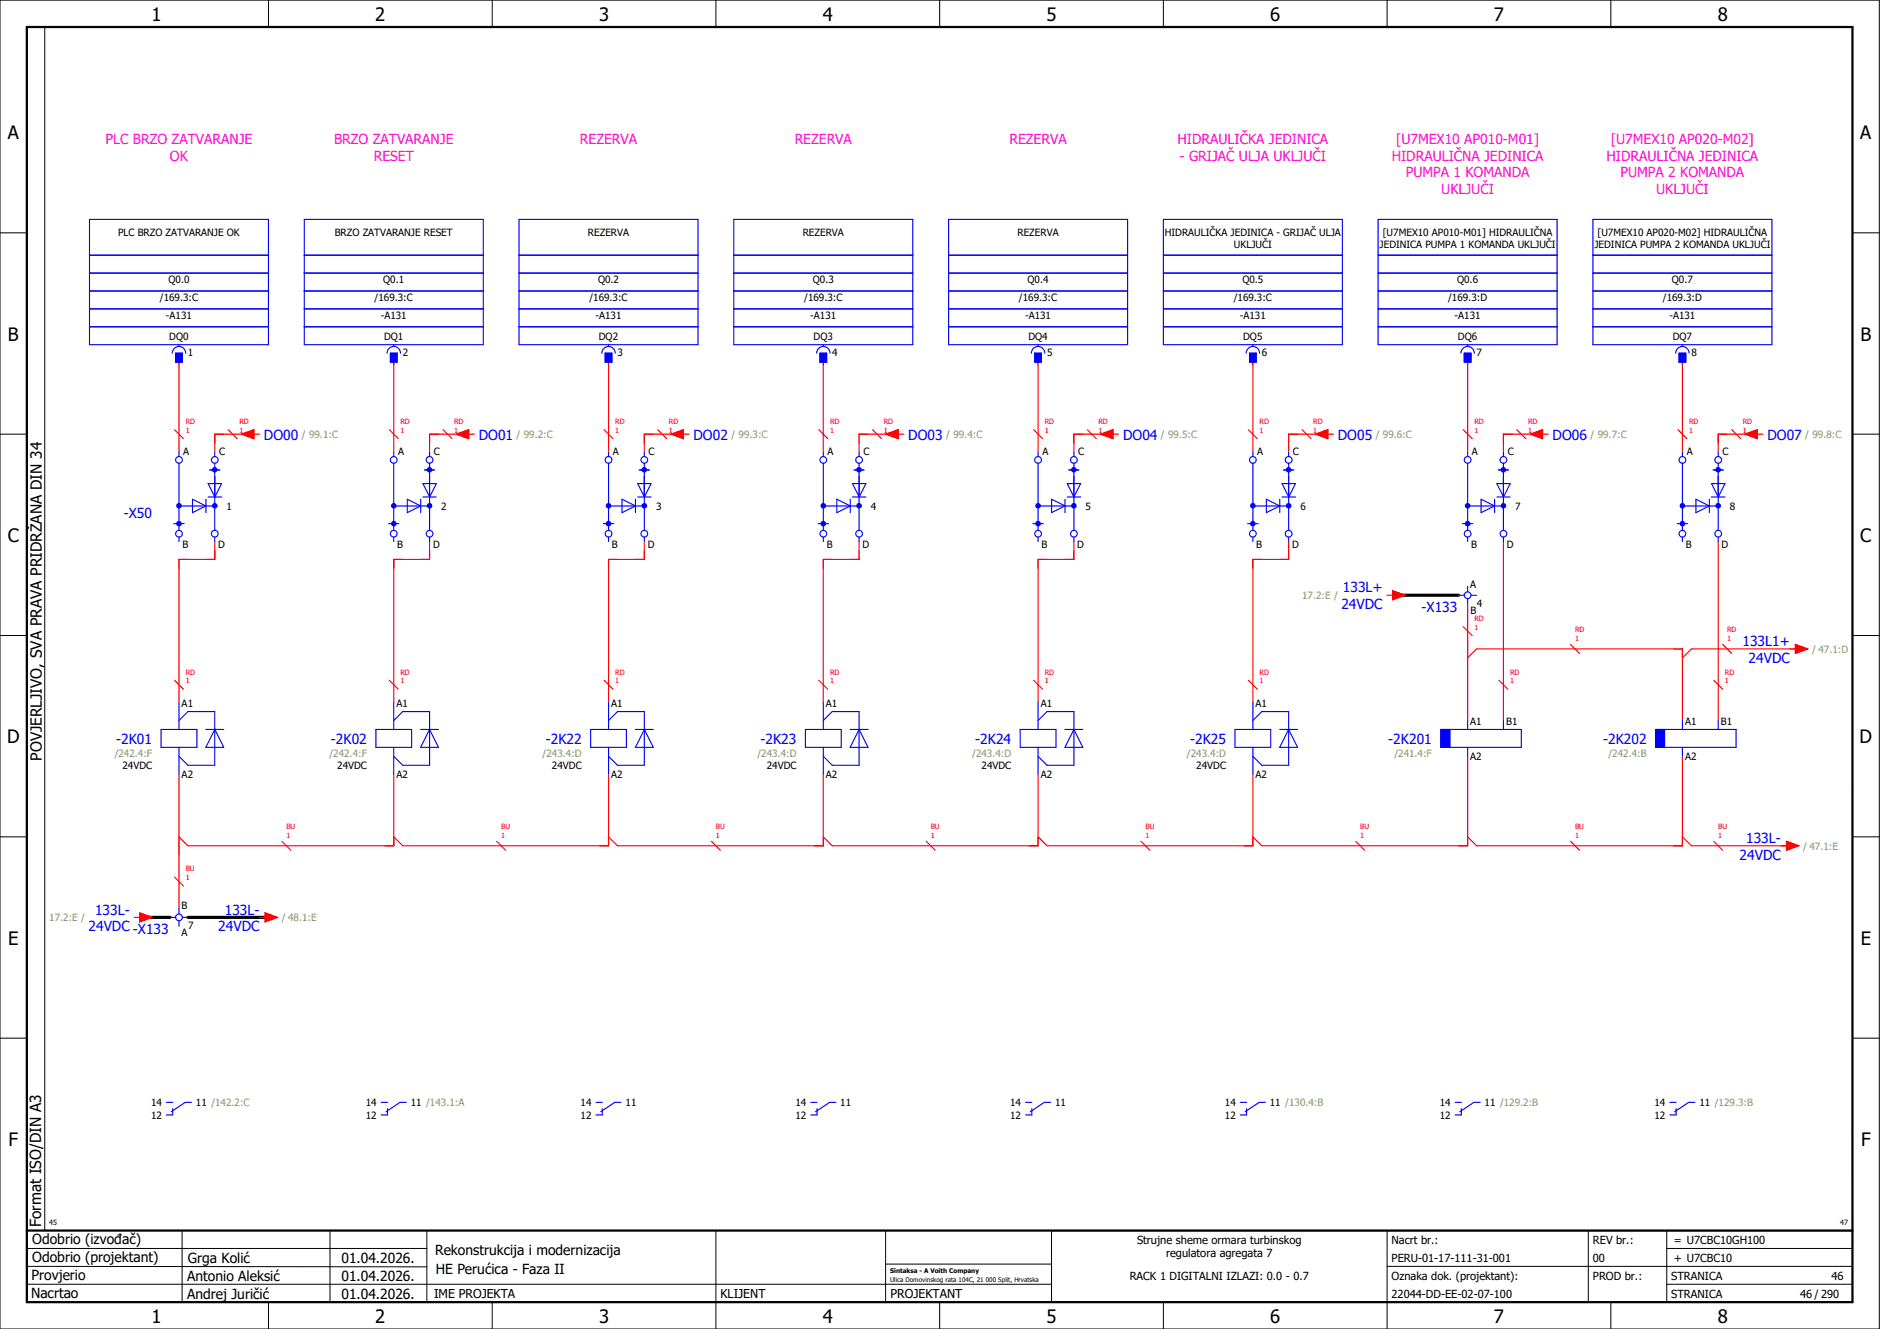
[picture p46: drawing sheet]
<svg xmlns="http://www.w3.org/2000/svg" width="420mm" height="297mm" viewBox="0 0 420 297" stroke-linecap="round" stroke-linejoin="round" font-family="sans-serif">
<defs><g id="words">
<g font-size="4.1">
<text x="33.9" y="4.7">1</text>
<text x="83.9" y="4.7">2</text>
<text x="133.9" y="4.7">3</text>
<text x="183.9" y="4.7">4</text>
<text x="233.9" y="4.7">5</text>
<text x="283.9" y="4.7">6</text>
<text x="333.9" y="4.7">7</text>
<text x="383.9" y="4.7">8</text>
<text x="1.8" y="31.2">A</text>
<text x="415.8" y="31.2">A</text>
<text x="1.8" y="76.2">B</text>
<text x="415.8" y="76.2">B</text>
<text x="1.8" y="121.2">C</text>
<text x="415.8" y="121.2">C</text>
<text x="1.6" y="166.2">D</text>
<text x="415.6" y="166.2">D</text>
<text x="1.8" y="211.2">E</text>
<text x="415.8" y="211.2">E</text>
<text x="1.9" y="256.2">F</text>
<text x="415.9" y="256.2">F</text>
<text x="33.9" y="295.7">1</text>
<text x="83.9" y="295.7">2</text>
<text x="133.9" y="295.7">3</text>
<text x="183.9" y="295.7">4</text>
<text x="233.9" y="295.7">5</text>
<text x="283.9" y="295.7">6</text>
<text x="333.9" y="295.7">7</text>
<text x="383.9" y="295.7">8</text>
</g>
<g font-size="3.4">
<text x="9.4" y="170" transform="rotate(-90 9.4 170)">POVJERLJIVO, SVA PRAVA PRIDRŽANA DIN 34</text>
<text x="9.2" y="274.3" transform="rotate(-90 9.2 274.3)">Format ISO/DIN A3</text>
</g>
<g font-size="3.1" fill="#f0f">
<text x="23.6" y="32.1">PLC BRZO ZATVARANJE</text>
<text x="38" y="35.9">OK</text>
<text x="74.7" y="32.1">BRZO ZATVARANJE</text>
<text x="83.5" y="35.9">RESET</text>
<text x="129.6" y="32.1">REZERVA</text>
<text x="177.6" y="32.1">REZERVA</text>
<text x="225.6" y="32.1">REZERVA</text>
<text x="263.2" y="32.1">HIDRAULIČKA JEDINICA</text>
<text x="263.6" y="35.9">- GRIJAČ ULJA UKLJUČI</text>
<text x="311" y="35.9">HIDRAULIČNA JEDINICA</text>
<text x="312" y="32.1">[U7MEX10 AP010-M01]</text>
<text x="359" y="35.9">HIDRAULIČNA JEDINICA</text>
<text x="360" y="32.1">[U7MEX10 AP020-M02]</text>
<text x="314.2" y="39.6">PUMPA 1 KOMANDA</text>
<text x="362.2" y="39.6">PUMPA 2 KOMANDA</text>
<text x="322.1" y="43.4">UKLJUČI</text>
<text x="370.1" y="43.4">UKLJUČI</text>
</g>
<g font-size="3.1" fill="#00f">
<text x="59" y="98.3">DO00</text>
<text x="107" y="98.3">DO01</text>
<text x="155" y="98.3">DO02</text>
<text x="203" y="98.3">DO03</text>
<text x="251" y="98.3">DO04</text>
<text x="299" y="98.3">DO05</text>
<text x="347" y="98.3">DO06</text>
<text x="395" y="98.3">DO07</text>
<text x="27.7" y="115.8">-X50</text>
<text x="299.8" y="136.1">24VDC</text>
<text x="300.1" y="132.4">133L+</text>
<text x="317.7" y="136.8">-X133</text>
<text x="389.4" y="144.4">133L1+</text>
<text x="390.8" y="148.1">24VDC</text>
<text x="26" y="166.3">-2K01</text>
<text x="74" y="166.3">-2K02</text>
<text x="122" y="166.3">-2K22</text>
<text x="170" y="166.3">-2K23</text>
<text x="218" y="166.3">-2K24</text>
<text x="266" y="166.3">-2K25</text>
<text x="310.3" y="166.3">-2K201</text>
<text x="358.3" y="166.3">-2K202</text>
<text x="390.2" y="188.4">133L-</text>
<text x="388.8" y="192.1">24VDC</text>
<text x="19.8" y="208.1">24VDC -X133</text>
<text x="21.2" y="204.4">133L-</text>
<text x="48.8" y="208.1">24VDC</text>
<text x="50.2" y="204.4">133L-</text>
</g>
<g font-size="3.1">
<text x="7.2" y="278.1">Odobrio (izvođač)</text>
<text x="97.2" y="280.5">Rekonstrukcija i modernizacija</text>
<text x="7.1" y="286.1">Provjerio</text>
<text x="7.2" y="282.1">Odobrio (projektant)</text>
<text x="41.8" y="286.2">Antonio Aleksić</text>
<text x="42" y="282.3">Grga Kolić</text>
<text x="76.3" y="282.3">01.04.2026.</text>
<text x="76.3" y="286.3">01.04.2026.</text>
<text x="97.4" y="284.8">HE Perućica - Faza II</text>
<text x="6.9" y="290">Nacrtao</text>
<text x="41.8" y="290.3">Andrej Juričić</text>
<text x="76.3" y="290.3">01.04.2026.</text>
</g>
<g font-size="2.7">
<text x="97" y="290.1">IME PROJEKTA</text>
<text x="161" y="290.1">KLIJENT</text>
<text x="199" y="290.1">PROJEKTANT</text>
</g>
<g font-size="2.5">
<text x="254.1" y="278">Strujne sheme ormara turbinskog</text>
<text x="260.6" y="281">regulatora agregata 7</text>
<text x="311" y="278">Nacrt br.:</text>
<text x="356" y="278">REV br.:</text>
<text x="374.1" y="278">= U7CBC10GH100</text>
<text x="252.5" y="286">RACK 1 DIGITALNI IZLAZI: 0.0 - 0.7</text>
<text x="311" y="286">Oznaka dok. (projektant):</text>
<text x="311" y="282">PERU-01-17-111-31-001</text>
<text x="356" y="286">PROD br.:</text>
<text x="356" y="282">00</text>
<text x="373.5" y="286">STRANICA</text>
<text x="374.1" y="282.1">+ U7CBC10</text>
<text x="409.3" y="286">46</text>
<text x="311" y="290">22044-DD-EE-02-07-100</text>
<text x="373.5" y="290">STRANICA</text>
<text x="402.3" y="290">46 / 290</text>
</g>
<g font-size="2.2">
<text x="26.4" y="52.8">PLC BRZO ZATVARANJE OK</text>
<text x="74.8" y="52.8">BRZO ZATVARANJE RESET</text>
<text x="131.4" y="52.8">REZERVA</text>
<text x="179.4" y="52.8">REZERVA</text>
<text x="227.4" y="52.8">REZERVA</text>
<text x="260.3" y="52.8">HIDRAULIČKA JEDINICA - GRIJAČ ULJA</text>
<text x="309" y="52.8">[U7MEX10 AP010-M01] HIDRAULIČNA</text>
<text x="357" y="52.8">[U7MEX10 AP020-M02] HIDRAULIČNA</text>
<text x="275.8" y="55.5">UKLJUČI</text>
<text x="308.3" y="55.5">JEDINICA PUMPA 1 KOMANDA UKLJUČI</text>
<text x="356.3" y="55.5">JEDINICA PUMPA 2 KOMANDA UKLJUČI</text>
<text x="37.6" y="63.3">Q0.0</text>
<text x="85.6" y="63.3">Q0.1</text>
<text x="133.6" y="63.3">Q0.2</text>
<text x="181.6" y="63.3">Q0.3</text>
<text x="229.6" y="63.3">Q0.4</text>
<text x="277.6" y="63.3">Q0.5</text>
<text x="325.6" y="63.3">Q0.6</text>
<text x="373.6" y="63.3">Q0.7</text>
<text x="35.7" y="67.3">/169.3:C</text>
<text x="37.1" y="71.3">-A131</text>
<text x="83.7" y="67.3">/169.3:C</text>
<text x="85.1" y="71.3">-A131</text>
<text x="131.7" y="67.3">/169.3:C</text>
<text x="133.1" y="71.3">-A131</text>
<text x="179.7" y="67.3">/169.3:C</text>
<text x="181.1" y="71.3">-A131</text>
<text x="227.7" y="67.3">/169.3:C</text>
<text x="229.1" y="71.3">-A131</text>
<text x="275.7" y="67.3">/169.3:C</text>
<text x="277.1" y="71.3">-A131</text>
<text x="323.6" y="67.3">/169.3:D</text>
<text x="325.1" y="71.3">-A131</text>
<text x="371.6" y="67.3">/169.3:D</text>
<text x="373.1" y="71.3">-A131</text>
<text x="37.8" y="76.1">DQ0</text>
<text x="85.8" y="76.1">DQ1</text>
<text x="133.8" y="76.1">DQ2</text>
<text x="181.8" y="76.1">DQ3</text>
<text x="229.8" y="76.1">DQ4</text>
<text x="277.8" y="76.1">DQ5</text>
<text x="325.8" y="76.1">DQ6</text>
<text x="373.8" y="76.1">DQ7</text>
<text x="42" y="79.5">1</text>
<text x="90" y="79.5">2</text>
<text x="138" y="79.5">3</text>
<text x="186" y="79.5">4</text>
<text x="234" y="79.5">5</text>
<text x="282" y="79.5">6</text>
<text x="330" y="79.5">7</text>
<text x="378" y="79.5">8</text>
<text x="41" y="101.7">A</text>
<text x="49" y="101.7">C</text>
<text x="89" y="101.7">A</text>
<text x="97" y="101.7">C</text>
<text x="137" y="101.7">A</text>
<text x="145" y="101.7">C</text>
<text x="185" y="101.7">A</text>
<text x="193" y="101.7">C</text>
<text x="233" y="101.7">A</text>
<text x="241" y="101.7">C</text>
<text x="281" y="101.7">A</text>
<text x="289" y="101.7">C</text>
<text x="329" y="101.7">A</text>
<text x="337" y="101.7">C</text>
<text x="377" y="101.7">A</text>
<text x="385" y="101.7">C</text>
<text x="50.6" y="113.9">1</text>
<text x="98.6" y="113.9">2</text>
<text x="146.6" y="113.9">3</text>
<text x="194.6" y="113.9">4</text>
<text x="242.6" y="113.9">5</text>
<text x="290.6" y="113.9">6</text>
<text x="338.6" y="113.9">7</text>
<text x="386.6" y="113.9">8</text>
<text x="40.8" y="122.5">B</text>
<text x="48.8" y="122.5">D</text>
<text x="88.8" y="122.5">B</text>
<text x="96.8" y="122.5">D</text>
<text x="136.8" y="122.5">B</text>
<text x="144.8" y="122.5">D</text>
<text x="184.8" y="122.5">B</text>
<text x="192.8" y="122.5">D</text>
<text x="232.8" y="122.5">B</text>
<text x="240.8" y="122.5">D</text>
<text x="280.8" y="122.5">B</text>
<text x="288.8" y="122.5">D</text>
<text x="328.8" y="122.5">B</text>
<text x="336.8" y="122.5">D</text>
<text x="376.8" y="122.5">B</text>
<text x="384.8" y="122.5">D</text>
<text x="328.6" y="131.4">A</text>
<text x="328.6" y="137.3">B</text>
<text x="330.1" y="135.6">4</text>
<text x="40.6" y="158">A1</text>
<text x="88.6" y="158">A1</text>
<text x="136.6" y="158">A1</text>
<text x="184.6" y="158">A1</text>
<text x="232.6" y="158">A1</text>
<text x="280.6" y="158">A1</text>
<text x="328.6" y="162">A1</text>
<text x="336.6" y="162">B1</text>
<text x="376.6" y="162">A1</text>
<text x="384.6" y="162">B1</text>
<text x="27.4" y="171.9">24VDC</text>
<text x="40.6" y="173.9">A2</text>
<text x="75.4" y="171.9">24VDC</text>
<text x="88.6" y="173.9">A2</text>
<text x="123.4" y="171.9">24VDC</text>
<text x="136.6" y="173.9">A2</text>
<text x="171.4" y="171.9">24VDC</text>
<text x="184.6" y="173.9">A2</text>
<text x="219.4" y="171.9">24VDC</text>
<text x="232.6" y="173.9">A2</text>
<text x="267.4" y="171.9">24VDC</text>
<text x="280.6" y="173.9">A2</text>
<text x="328.6" y="169.9">A2</text>
<text x="376.6" y="169.9">A2</text>
<text x="40.6" y="203.2">B</text>
<text x="40.6" y="209.2">A</text>
<text x="42.1" y="207.6">7</text>
<text x="33.8" y="250.1">12</text>
<text x="33.8" y="247.3">14</text>
<text x="43.8" y="247.3">11 /142.2:C</text>
<text x="81.8" y="250.1">12</text>
<text x="81.8" y="247.3">14</text>
<text x="91.8" y="247.3">11 /143.1:A</text>
<text x="129.8" y="250.1">12</text>
<text x="129.8" y="247.3">14</text>
<text x="139.8" y="247.3">11</text>
<text x="177.8" y="250.1">12</text>
<text x="177.8" y="247.3">14</text>
<text x="187.8" y="247.3">11</text>
<text x="225.8" y="250.1">12</text>
<text x="225.8" y="247.3">14</text>
<text x="235.8" y="247.3">11</text>
<text x="273.8" y="250.1">12</text>
<text x="273.8" y="247.3">14</text>
<text x="283.8" y="247.3">11 /130.4:B</text>
<text x="321.8" y="250.1">12</text>
<text x="321.8" y="247.3">14</text>
<text x="331.8" y="247.3">11 /129.2:B</text>
<text x="369.8" y="250.1">12</text>
<text x="369.8" y="247.3">14</text>
<text x="379.8" y="247.3">11 /129.3:B</text>
</g>
<g font-size="2.2" fill="#7ca552">
<text x="67.5" y="97.9">/ 99.1:C</text>
<text x="115.5" y="97.9">/ 99.2:C</text>
<text x="163.5" y="97.9">/ 99.3:C</text>
<text x="211.5" y="97.9">/ 99.4:C</text>
<text x="259.5" y="97.9">/ 99.5:C</text>
<text x="307.5" y="97.9">/ 99.6:C</text>
<text x="355.5" y="97.9">/ 99.7:C</text>
<text x="403.5" y="97.9">/ 99.8:C</text>
<text x="291" y="133.9">17.2:E /</text>
<text x="405" y="145.9">/ 47.1:D</text>
<text x="25.6" y="169.2">/242.4:F</text>
<text x="73.6" y="169.2">/242.4:F</text>
<text x="121.3" y="169.2">/243.4:D</text>
<text x="169.3" y="169.2">/243.4:D</text>
<text x="217.3" y="169.2">/243.4:D</text>
<text x="265.3" y="169.2">/243.4:D</text>
<text x="311.6" y="169.2">/241.4:F</text>
<text x="359.5" y="169.2">/242.4:B</text>
<text x="403" y="189.9">/ 47.1:E</text>
<text x="11" y="205.9">17.2:E /</text>
<text x="63" y="205.9">/ 48.1:E</text>
</g>
<g font-size="1.6" fill="#f00">
<text x="41.5" y="94.8">RD</text>
<text x="53.5" y="94.8">RD</text>
<text x="89.5" y="94.8">RD</text>
<text x="101.5" y="94.8">RD</text>
<text x="137.5" y="94.8">RD</text>
<text x="149.5" y="94.8">RD</text>
<text x="185.5" y="94.8">RD</text>
<text x="197.5" y="94.8">RD</text>
<text x="233.5" y="94.8">RD</text>
<text x="245.5" y="94.8">RD</text>
<text x="281.5" y="94.8">RD</text>
<text x="293.5" y="94.8">RD</text>
<text x="329.5" y="94.8">RD</text>
<text x="341.5" y="94.8">RD</text>
<text x="377.5" y="94.8">RD</text>
<text x="389.5" y="94.8">RD</text>
<text x="41.5" y="96.7">1</text>
<text x="53.5" y="96.7">1</text>
<text x="89.5" y="96.7">1</text>
<text x="101.5" y="96.7">1</text>
<text x="137.5" y="96.7">1</text>
<text x="149.5" y="96.7">1</text>
<text x="185.5" y="96.7">1</text>
<text x="197.5" y="96.7">1</text>
<text x="233.5" y="96.7">1</text>
<text x="245.5" y="96.7">1</text>
<text x="281.5" y="96.7">1</text>
<text x="293.5" y="96.7">1</text>
<text x="329.5" y="96.7">1</text>
<text x="341.5" y="96.7">1</text>
<text x="377.5" y="96.7">1</text>
<text x="389.5" y="96.7">1</text>
<text x="329.5" y="140.7">1</text>
<text x="329.5" y="138.8">RD</text>
<text x="352" y="143.2">1</text>
<text x="352" y="141.3">RD</text>
<text x="386" y="143.2">1</text>
<text x="386" y="141.3">RD</text>
<text x="41.5" y="152.7">1</text>
<text x="41.5" y="150.8">RD</text>
<text x="89.5" y="152.7">1</text>
<text x="89.5" y="150.8">RD</text>
<text x="137.5" y="152.7">1</text>
<text x="137.5" y="150.8">RD</text>
<text x="185.5" y="152.7">1</text>
<text x="185.5" y="150.8">RD</text>
<text x="233.5" y="152.7">1</text>
<text x="233.5" y="150.8">RD</text>
<text x="281.5" y="152.7">1</text>
<text x="281.5" y="150.8">RD</text>
<text x="337.5" y="152.7">1</text>
<text x="337.5" y="150.8">RD</text>
<text x="385.5" y="152.7">1</text>
<text x="385.5" y="150.8">RD</text>
<text x="64" y="185.3">BU</text>
<text x="112" y="185.3">BU</text>
<text x="160" y="185.3">BU</text>
<text x="208" y="185.3">BU</text>
<text x="256" y="185.3">BU</text>
<text x="304" y="185.3">BU</text>
<text x="352" y="185.3">BU</text>
<text x="384" y="185.3">BU</text>
<text x="64" y="187.2">1</text>
<text x="112" y="187.2">1</text>
<text x="160" y="187.2">1</text>
<text x="208" y="187.2">1</text>
<text x="256" y="187.2">1</text>
<text x="304" y="187.2">1</text>
<text x="352" y="187.2">1</text>
<text x="384" y="187.2">1</text>
<text x="41.5" y="196.7">1</text>
<text x="41.5" y="194.8">BU</text>
</g>
<g font-size="1.6">
<text x="11" y="273.7">45</text>
<text x="411.2" y="273.7">47</text>
</g>
<g font-size="1.4">
<text x="198.9" y="284.4">Sintaksa - A Voith Company</text>
<text x="198.9" y="286.4">Ulica Domovinskog rata 104C, 21 000 Split, Hrvatska</text>
</g>
</g></defs>
<g fill="none" stroke="#000" stroke-width=".22">
<path d="M0 0h420v297h-420zM10 6v269M60 0v6M110 0v6M160 0v6M210 0v6M260 0v6M310 0v6M360 0v6M0 52h6M414 52h6M0 97h6"/>
<path d="M414 97h6M0 142h6M414 142h6M414 176.3v87.4M0 187h6M414 187h6M0 232h6M414 232h6M6 279h89.4M40.7 275v16M73.7 274.9v16M95.4 275.1v16"/>
<path d="M160 275v22M197.9 275.1v16M310 275v22M355 275v16M372.5 279h41.5M372.5 275v16M414 275h-179v16M6 283l89.4 .1M6 287h229M60 291v6M110 291v6M197.9 282.5h37.1"/>
<path d="M210 291v6M260 291v6M310 283h104M360 291v6M372.5 287h41.5"/>
</g>
<path d="M6 6h408v285h-408zM6 275h408" fill="none" stroke="#000" stroke-width=".5"/>
<g fill="none" stroke="#f00" stroke-width=".25">
<path d="M39 96l2 2M40 81v20M51 96l2 2M56 97h-8v4M87 96l2 2M88 81v20M99 96l2 2M104 97h-8v4M135 96l2 2M136 81v20M147 96l2 2M152 97h-8v4"/>
<path d="M183 96l2 2M184 81v20M195 96l2 2M200 97h-8v4M231 96l2 2M232 81v20M243 96l2 2M248 97h-8v4M279 96l2 2M280 81v20M291 96l2 2M296 97h-8v4"/>
<path d="M327 96l2 2M328 81v20M339 96l2 2M344 97h-8v4M375 96l2 2M376 81v20M387 96l2 2M392 97h-8v4M48 121v4h-8v32M96 121v4h-8v32M144 121v4h-8v32M192 121v4h-8v32"/>
<path d="M240 121v4h-8v32M288 121v4h-8v32M328 135v26M336 121v40M384 121v40M39 152l2 2M87 152l2 2M135 152l2 2M183 152l2 2M231 152l2 2M279 152l2 2M327 140l2 2"/>
<path d="M328 147l2-2h46v16M335 152l2 2M351 144l2 2M383 152l2 2M385 144l2 2M402 145h-24l-2 2M40 173v30M88 173v16h-46l-2-2M136 173v16h-46l-2-2M184 173v16h-46l-2-2M232 173v16h-46l-2-2M280 173v16h-46l-2-2"/>
<path d="M328 169v20h-46l-2-2M376 169v20h-46l-2-2M39 196l2 2M63 188l2 2M111 188l2 2M159 188l2 2M207 188l2 2M255 188l2 2M303 188l2 2M351 188l2 2M376 187l2 2h22M383 188l2 2"/>
</g>
<path d="M312 133h14M32 205h6M42 205h18" fill="none" stroke="#000" stroke-width=".7"/>
<g fill="none" stroke="#00f" stroke-width=".25">
<path d="M20 49h40v28h-40zM20 57h40M68 49h40v28h-40zM68 57h40M116 49h40v28h-40zM116 57h40M164 49h40v28h-40zM164 57h40M212 49h40v28h-40zM212 57h40M260 49h40v28h-40zM260 57h40"/>
<path d="M308 49h40v28h-40zM308 57h40M356 49h40v28h-40zM356 57h40M20 61h40M20 69h40M20 73h40M20 65h40M38.5 78.9a1.5 1.5 0 0 1 1.5-1.5 1.5 1.5 0 0 1 1.5 1.5M39.3 78.9h1.5v2h-1.5zM40 77v.3M68 61h40"/>
<path d="M68 69h40M68 73h40M68 65h40M86.5 78.9a1.5 1.5 0 0 1 1.5-1.5 1.5 1.5 0 0 1 1.5 1.5M87.3 78.9h1.5v2h-1.5zM88 77v.3M116 61h40M116 69h40M116 73h40M116 65h40M134.5 78.9a1.5 1.5 0 0 1 1.5-1.5 1.5 1.5 0 0 1 1.5 1.5M135.3 78.9h1.5v2h-1.5z"/>
<path d="M136 77v.3M164 61h40M164 69h40M164 73h40M164 65h40M182.5 78.9a1.5 1.5 0 0 1 1.5-1.5 1.5 1.5 0 0 1 1.5 1.5M183.3 78.9h1.5v2h-1.5zM184 77v.3M212 61h40M212 69h40M212 73h40M212 65h40"/>
<path d="M230.5 78.9a1.5 1.5 0 0 1 1.5-1.5 1.5 1.5 0 0 1 1.5 1.5M231.3 78.9h1.5v2h-1.5zM232 77v.3M260 61h40M260 69h40M260 73h40M260 65h40M278.5 78.9a1.5 1.5 0 0 1 1.5-1.5 1.5 1.5 0 0 1 1.5 1.5M279.3 78.9h1.5v2h-1.5zM280 77v.3M308 61h40M308 69h40"/>
<path d="M308 73h40M308 65h40M326.5 78.9a1.5 1.5 0 0 1 1.5-1.5 1.5 1.5 0 0 1 1.5 1.5M327.3 78.9h1.5v2h-1.5zM328 77v.3M356 61h40M356 69h40M356 73h40M356 65h40M374.5 78.9a1.5 1.5 0 0 1 1.5-1.5 1.5 1.5 0 0 1 1.5 1.5M375.2 78.9h1.5v2h-1.5zM376 77v.3"/>
<path d="M326 133h1.3M328 131v1.3M328 133.8v1.2M328.8 133h1.2M40 157v6M88 157v6M36 163h8v4h-8zM40 167v6M40 161l2-2h6v12h-6l-2-2M46 163h4M48 163h.1M48 163l2 4h-4z"/>
<path d="M84 163h8v4h-8zM88 167v6M88 161l2-2h6v12h-6l-2-2M94 163h4M96 163h.1M96 163l2 4h-4zM322 163h18v4h-18zM324 163v4M328 161v2M328 167v2M336 161v2M370 163h18v4h-18z"/>
<path d="M372 163v4M376 161v2M376 167v2M384 161v2M38 205h1.3M40 203v1.3M40 205.8v1.2M40.8 205h1.2M37.2 246.4h1.4M38.6 247.8v1.4h-1.4M42.8 246.4h-1.4l-3.1 2.1M85.2 246.4h1.4"/>
<path d="M86.6 247.8v1.4h-1.4M90.8 246.4h-1.4l-3.1 2.1M325.2 246.4h1.4M326.6 247.8v1.4h-1.4M330.8 246.4h-1.4l-3.1 2.1M373.2 246.4h1.4M374.6 247.8v1.4h-1.4M378.8 246.4h-1.4l-3.1 2.1"/>
<circle cx="328" cy="133" r=".75"/>
<circle cx="40" cy="205" r=".75"/>
</g>
<g fill="#00f" stroke="#00f" stroke-width=".22">
<path d="M39.3 78.9h1.5v2h-1.5z"/>
<path d="M87.3 78.9h1.5v2h-1.5z"/>
<path d="M135.3 78.9h1.5v2h-1.5z"/>
<path d="M183.3 78.9h1.5v2h-1.5z"/>
<path d="M231.3 78.9h1.5v2h-1.5z"/>
<path d="M279.3 78.9h1.5v2h-1.5z"/>
<path d="M327.3 78.9h1.5v2h-1.5z"/>
<path d="M375.2 78.9h1.5v2h-1.5z"/>
<path d="M322 163h2v4h-2z"/>
<path d="M370 163h2v4h-2z"/>
</g>
<circle cx="40" cy="117" r=".62" fill="#00f"/>
<g fill="none" stroke="#00f" stroke-width=".25">
<path d="M46.5 111.1h3M48 106.5v12"/>
<circle cx="40" cy="119.3" r=".75"/>
</g>
<circle cx="48" cy="113" r=".63" fill="#00f"/>
<path d="M40 113.1h8M43 111.6l3 1.5-3 1.5zM46 111.6v3M46.5 108.1h3l-1.5 3z" fill="none" stroke="#00f" stroke-width=".25"/>
<circle cx="40" cy="113" r=".62" fill="#00f"/>
<path d="M40 103.5v15" fill="none" stroke="#00f" stroke-width=".25"/>
<circle cx="48" cy="105" r=".63" fill="#00f"/>
<g fill="none" stroke="#00f" stroke-width=".25">
<path d="M38.8 117h2.4M40 101v1M46.8 105h2.4M47 105h2M48 101v1M48 103.5v7M40 120v1M48 120v1"/>
<circle cx="40" cy="102.8" r=".75"/>
<circle cx="48" cy="119.3" r=".75"/>
<circle cx="48" cy="102.8" r=".75"/>
</g>
<circle cx="88" cy="117" r=".62" fill="#00f"/>
<g fill="none" stroke="#00f" stroke-width=".25">
<path d="M94.5 111.1h3M96 106.5v12"/>
<circle cx="88" cy="119.3" r=".75"/>
</g>
<circle cx="96" cy="113" r=".63" fill="#00f"/>
<path d="M88 113.1h8M91 111.6l3 1.5-3 1.5zM94 111.6v3M94.5 108.1h3l-1.5 3z" fill="none" stroke="#00f" stroke-width=".25"/>
<circle cx="88" cy="113" r=".62" fill="#00f"/>
<path d="M88 103.5v15" fill="none" stroke="#00f" stroke-width=".25"/>
<circle cx="96" cy="105" r=".63" fill="#00f"/>
<g fill="none" stroke="#00f" stroke-width=".25">
<path d="M86.8 117h2.4M88 101v1M94.8 105h2.4M95 105h2M96 101v1M96 103.5v7M88 120v1M96 120v1"/>
<circle cx="88" cy="102.8" r=".75"/>
<circle cx="96" cy="119.3" r=".75"/>
<circle cx="96" cy="102.8" r=".75"/>
</g>
<circle cx="136" cy="117" r=".62" fill="#00f"/>
<g fill="none" stroke="#00f" stroke-width=".25">
<path d="M142.5 111.1h3M144 106.5v12"/>
<circle cx="136" cy="119.3" r=".75"/>
</g>
<circle cx="144" cy="113" r=".63" fill="#00f"/>
<path d="M136 113.1h8M139 111.6l3 1.5-3 1.5zM142 111.6v3M142.5 108.1h3l-1.5 3z" fill="none" stroke="#00f" stroke-width=".25"/>
<circle cx="136" cy="113" r=".62" fill="#00f"/>
<path d="M136 103.5v15" fill="none" stroke="#00f" stroke-width=".25"/>
<circle cx="144" cy="105" r=".63" fill="#00f"/>
<g fill="none" stroke="#00f" stroke-width=".25">
<path d="M134.8 117h2.4M136 101v1M142.8 105h2.4M143 105h2M144 101v1M144 103.5v7M136 120v1M144 120v1"/>
<circle cx="136" cy="102.8" r=".75"/>
<circle cx="144" cy="119.3" r=".75"/>
<circle cx="144" cy="102.8" r=".75"/>
</g>
<circle cx="184" cy="117" r=".62" fill="#00f"/>
<g fill="none" stroke="#00f" stroke-width=".25">
<path d="M190.5 111.1h3M192 106.5v12"/>
<circle cx="184" cy="119.3" r=".75"/>
</g>
<circle cx="192" cy="113" r=".63" fill="#00f"/>
<path d="M184 113.1h8M187 111.6l3 1.5-3 1.5zM190 111.6v3M190.5 108.1h3l-1.5 3z" fill="none" stroke="#00f" stroke-width=".25"/>
<circle cx="184" cy="113" r=".62" fill="#00f"/>
<path d="M184 103.5v15" fill="none" stroke="#00f" stroke-width=".25"/>
<circle cx="192" cy="105" r=".63" fill="#00f"/>
<g fill="none" stroke="#00f" stroke-width=".25">
<path d="M182.8 117h2.4M184 101v1M190.8 105h2.4M191 105h2M192 101v1M192 103.5v7M184 120v1M192 120v1"/>
<circle cx="184" cy="102.8" r=".75"/>
<circle cx="192" cy="119.3" r=".75"/>
<circle cx="192" cy="102.8" r=".75"/>
</g>
<circle cx="232" cy="117" r=".62" fill="#00f"/>
<g fill="none" stroke="#00f" stroke-width=".25">
<path d="M238.5 111.1h3M240 106.5v12"/>
<circle cx="232" cy="119.3" r=".75"/>
</g>
<circle cx="240" cy="113" r=".63" fill="#00f"/>
<path d="M232 113.1h8M235 111.6l3 1.5-3 1.5zM238 111.6v3M238.5 108.1h3l-1.5 3z" fill="none" stroke="#00f" stroke-width=".25"/>
<circle cx="232" cy="113" r=".62" fill="#00f"/>
<path d="M232 103.5v15" fill="none" stroke="#00f" stroke-width=".25"/>
<circle cx="240" cy="105" r=".63" fill="#00f"/>
<g fill="none" stroke="#00f" stroke-width=".25">
<path d="M230.8 117h2.4M232 101v1M238.8 105h2.4M239 105h2M240 101v1M240 103.5v7M232 120v1M240 120v1"/>
<circle cx="232" cy="102.8" r=".75"/>
<circle cx="240" cy="119.3" r=".75"/>
<circle cx="240" cy="102.8" r=".75"/>
</g>
<circle cx="280" cy="117" r=".62" fill="#00f"/>
<g fill="none" stroke="#00f" stroke-width=".25">
<path d="M286.5 111.1h3M288 106.5v12"/>
<circle cx="280" cy="119.3" r=".75"/>
</g>
<circle cx="288" cy="113" r=".63" fill="#00f"/>
<path d="M280 113.1h8M283 111.6l3 1.5-3 1.5zM286 111.6v3M286.5 108.1h3l-1.5 3z" fill="none" stroke="#00f" stroke-width=".25"/>
<circle cx="280" cy="113" r=".62" fill="#00f"/>
<path d="M280 103.5v15" fill="none" stroke="#00f" stroke-width=".25"/>
<circle cx="288" cy="105" r=".63" fill="#00f"/>
<g fill="none" stroke="#00f" stroke-width=".25">
<path d="M278.8 117h2.4M280 101v1M286.8 105h2.4M287 105h2M288 101v1M288 103.5v7M280 120v1M288 120v1"/>
<circle cx="280" cy="102.8" r=".75"/>
<circle cx="288" cy="119.3" r=".75"/>
<circle cx="288" cy="102.8" r=".75"/>
</g>
<circle cx="328" cy="117" r=".62" fill="#00f"/>
<g fill="none" stroke="#00f" stroke-width=".25">
<path d="M334.5 111.1h3M336 106.5v12"/>
<circle cx="328" cy="119.3" r=".75"/>
</g>
<circle cx="336" cy="113" r=".63" fill="#00f"/>
<path d="M328 113.1h8M331 111.6l3 1.5-3 1.5zM334 111.6v3M334.5 108.1h3l-1.5 3z" fill="none" stroke="#00f" stroke-width=".25"/>
<circle cx="328" cy="113" r=".62" fill="#00f"/>
<path d="M328 103.5v15" fill="none" stroke="#00f" stroke-width=".25"/>
<circle cx="336" cy="105" r=".63" fill="#00f"/>
<g fill="none" stroke="#00f" stroke-width=".25">
<path d="M326.8 117h2.4M328 101v1M334.8 105h2.4M335 105h2M336 101v1M336 103.5v7M328 120v1M336 120v1"/>
<circle cx="328" cy="102.8" r=".75"/>
<circle cx="336" cy="119.3" r=".75"/>
<circle cx="336" cy="102.8" r=".75"/>
</g>
<circle cx="376" cy="117" r=".62" fill="#00f"/>
<g fill="none" stroke="#00f" stroke-width=".25">
<path d="M382.5 111.1h3M384 106.5v12"/>
<circle cx="376" cy="119.3" r=".75"/>
</g>
<circle cx="384" cy="113" r=".63" fill="#00f"/>
<path d="M376 113.1h8M379 111.6l3 1.5-3 1.5zM382 111.6v3M382.5 108.1h3l-1.5 3z" fill="none" stroke="#00f" stroke-width=".25"/>
<circle cx="376" cy="113" r=".62" fill="#00f"/>
<path d="M376 103.5v15" fill="none" stroke="#00f" stroke-width=".25"/>
<circle cx="384" cy="105" r=".63" fill="#00f"/>
<g fill="none" stroke="#00f" stroke-width=".25">
<path d="M374.8 117h2.4M376 101v1M382.8 105h2.4M383 105h2M384 101v1M384 103.5v7M376 120v1M384 120v1M136 157v6M184 157v6M232 157v6M280 157v6"/>
<path d="M132 163h8v4h-8zM136 167v6M136 161l2-2h6v12h-6l-2-2M142 163h4M144 163h.1M144 163l2 4h-4zM180 163h8v4h-8zM184 161l2-2h6v12h-6l-2-2M184 167v6M190 163h4M192 163h.1M192 163l2 4h-4z"/>
<path d="M228 163h8v4h-8zM232 161l2-2h6v12h-6l-2-2M232 167v6M238 163h4M240 163h.1M240 163l2 4h-4zM276 163h8v4h-8zM280 161l2-2h6v12h-6l-2-2M280 167v6M286 163h4M288 163h.1M288 163l2 4h-4z"/>
<path d="M133.2 246.4h1.4M134.6 247.8v1.4h-1.4M138.8 246.4h-1.4l-3.1 2.1M181.2 246.4h1.4M182.6 247.8v1.4h-1.4M186.8 246.4h-1.4l-3.1 2.1M229.2 246.4h1.4M230.6 247.8v1.4h-1.4M234.8 246.4h-1.4l-3.1 2.1M277.2 246.4h1.4M278.6 247.8v1.4h-1.4M282.8 246.4h-1.4l-3.1 2.1"/>
<circle cx="376" cy="102.8" r=".75"/>
<circle cx="384" cy="119.3" r=".75"/>
<circle cx="384" cy="102.8" r=".75"/>
</g>
<g fill="#f00" stroke="#f00" stroke-width=".22">
<path d="M31.3 204l2.7 1-2.7 1z"/>
<path d="M59.3 204l2.7 1-2.7 1z"/>
<path d="M399.2 188l2.8 1-2.8 1z"/>
<path d="M54 97l2.7-1v2z"/>
<path d="M102 97l2.7-1v2z"/>
<path d="M150 97l2.7-1v2z"/>
<path d="M198 97l2.7-1v2z"/>
<path d="M246 97l2.7-1v2z"/>
<path d="M294 97l2.7-1v2z"/>
<path d="M342 97l2.7-1v2z"/>
<path d="M390 97l2.8-1v2z"/>
<path d="M311.3 132l2.7 1-2.7 1z"/>
<path d="M401.2 144l2.8 1-2.8 1z"/>
</g>
<g fill="none" stroke="#f00" stroke-width=".25">
<path d="M54 97l2.7-1v2zM56.7 97h1.3M102 97l2.7-1v2zM104.7 97h1.3M150 97l2.7-1v2zM152.7 97h1.3M198 97l2.7-1v2zM200.7 97h1.3M246 97l2.7-1v2zM248.7 97h1.3M294 97l2.7-1v2zM296.7 97h1.3"/>
<path d="M342 97l2.7-1v2zM344.7 97h1.3M390 97l2.8-1v2zM392.8 97h1.2M310 133h1.3M311.3 132l2.7 1-2.7 1zM400 145h1.2M401.2 144l2.8 1-2.8 1zM398 189h1.2M399.2 188l2.8 1-2.8 1zM30 205h1.3M31.3 204l2.7 1-2.7 1z"/>
<path d="M58 205h1.3M59.3 204l2.7 1-2.7 1z"/>
</g>
<use href="#words"/>
</svg>
